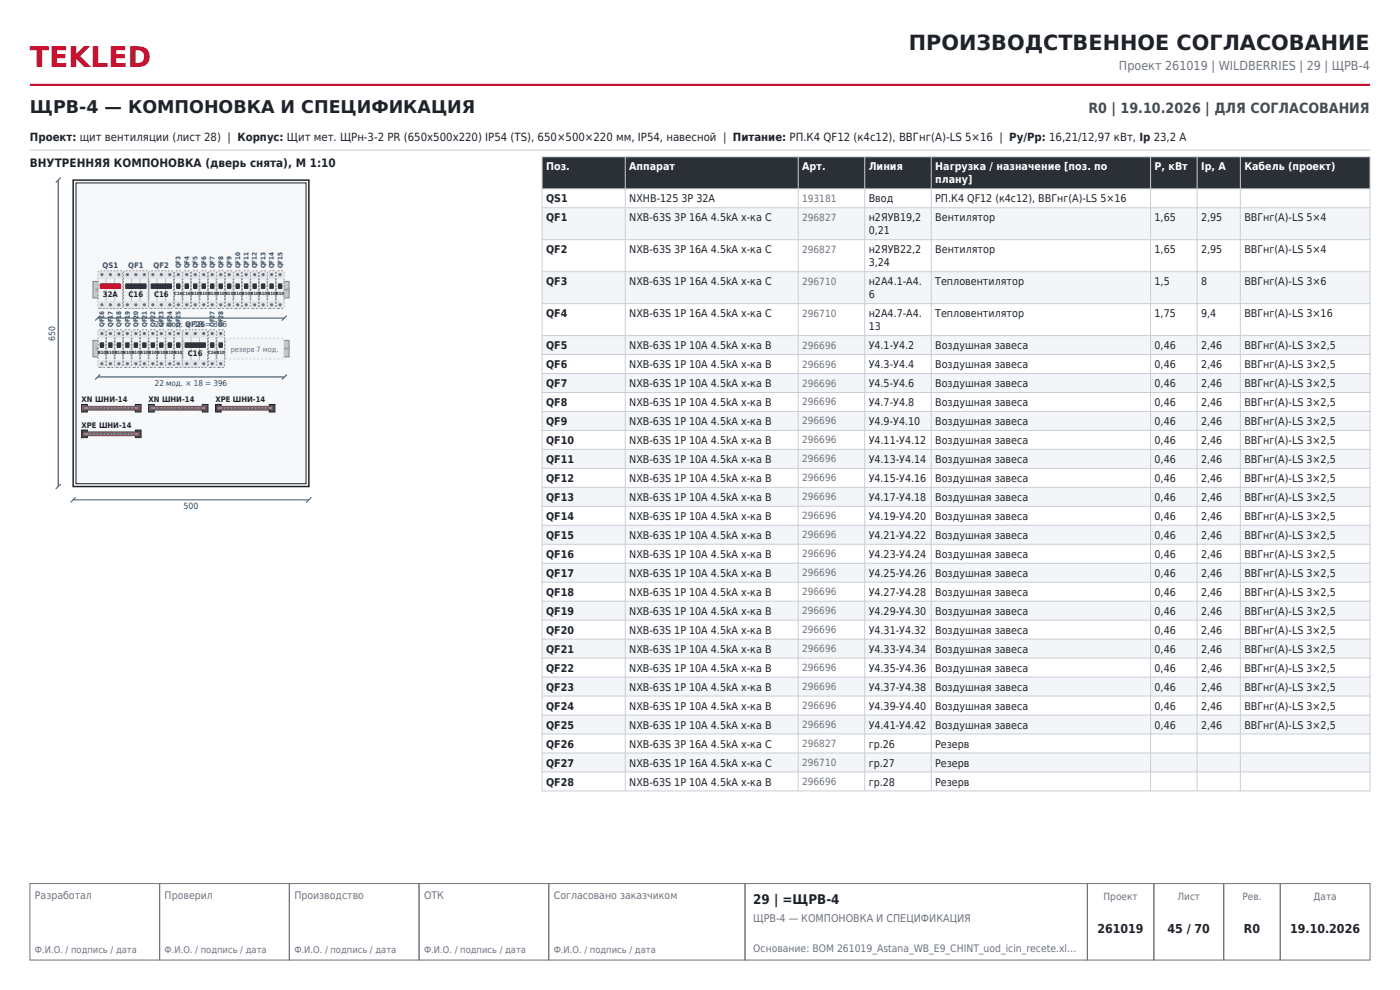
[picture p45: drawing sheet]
<svg xmlns="http://www.w3.org/2000/svg" width="297mm" height="210mm" viewBox="0 0 297 210" stroke-linecap="round" stroke-linejoin="round" font-family="sans-serif">
<defs><g id="words">
<text font-size="6" fill="#c8102e" x="6.3" y="14.1">TEKLED</text>
<text font-size="4.4" fill="#1f2329" x="192.8" y="10.6">ПРОИЗВОДСТВЕННОЕ СОГЛАСОВАНИЕ</text>
<text font-size="3.7" fill="#1f2329" x="6.3" y="24">ЩРВ-4 — КОМПОНОВКА И СПЕЦИФИКАЦИЯ</text>
<text font-size="3" fill="#2e7d32" x="230.9" y="24">R0 | 19.10.2026 | ДЛЯ СОГЛАСОВАНИЯ</text>
<text font-size="2.8" fill="#1f2329" x="159.8" y="191.7">29 | =ЩРВ-4</text>
<text font-size="2.6" fill="#6b7280" x="237.4" y="14.8">Проект 261019 | WILDBERRIES | 29 | ЩРВ-4</text>
<g font-size="2.6" fill="#1f2329">
<text x="232.8" y="198">261019</text>
<text x="247.7" y="198">45 / 70</text>
<text x="263.9" y="198">R0</text>
<text x="273.7" y="198">19.10.2026</text>
</g>
<text font-size="2.5" fill="#1f2329" x="6.3" y="35.4">ВНУТРЕННЯЯ КОМПОНОВКА (дверь снята), М 1:10</text>
<text font-size="2.4" fill="#1f2329" x="6.3" y="29.9">Проект: щит вентиляции (лист 28) | Корпус: Щит мет. ЩРн-3-2 PR (650x500x220) IP54 (TS), 650×500×220 мм, IP54, навесной | Питание: РП.К4 QF12 (к4с12), ВВГнг(А)-LS 5×16 | Pу/Pр: 16,21/12,97 кВт, Iр 23,2 А</text>
<g font-size="2.3" fill="#fff">
<text x="115.9" y="36.2">Поз.</text>
<text x="133.5" y="36.2">Аппарат</text>
<text x="170.2" y="36.2">Арт.</text>
<text x="184.3" y="36.2">Линия</text>
<text x="198.4" y="36.2">Нагрузка / назначение [поз. по</text>
<text x="198.4" y="38.9">плану]</text>
<text x="244.9" y="36.2">P, кВт</text>
<text x="254.8" y="36.2">Iр, А</text>
<text x="264" y="36.2">Кабель (проект)</text>
</g>
<g font-size="2.3" fill="#1f2329">
<text x="115.9" y="42.9">QS1</text>
<text x="115.9" y="47">QF1</text>
<text x="133.5" y="42.9">NXHB-125 3P 32A</text>
<text x="133.5" y="47">NXB-63S 3P 16А 4.5kA х-ка C</text>
<text x="184.3" y="42.9">Ввод</text>
<text x="184.3" y="47">н2ЯУВ19,2</text>
<text x="198.4" y="42.9">РП.К4 QF12 (к4с12), ВВГнг(А)-LS 5×16</text>
<text x="198.4" y="47">Вентилятор</text>
<text x="244.9" y="47">1,65</text>
<text x="254.8" y="47">2,95</text>
<text x="264" y="47">ВВГнг(А)-LS 5×4</text>
<text x="115.9" y="53.7">QF2</text>
<text x="133.5" y="53.7">NXB-63S 3P 16А 4.5kA х-ка C</text>
<text x="184.3" y="49.7">0,21</text>
<text x="184.3" y="53.7">н2ЯУВ22,2</text>
<text x="198.4" y="53.7">Вентилятор</text>
<text x="244.9" y="53.7">1,65</text>
<text x="254.8" y="53.7">2,95</text>
<text x="264" y="53.7">ВВГнг(А)-LS 5×4</text>
<text x="184.3" y="56.5">3,24</text>
<text x="115.9" y="60.5">QF3</text>
<text x="133.5" y="60.5">NXB-63S 1P 16А 4.5kA х-ка C</text>
<text x="184.3" y="60.5">н2А4.1-А4.</text>
<text x="184.3" y="63.3">6</text>
<text x="198.4" y="60.5">Тепловентилятор</text>
<text x="244.9" y="60.5">1,5</text>
<text x="254.8" y="60.5">8</text>
<text x="264" y="60.5">ВВГнг(А)-LS 3×6</text>
<text x="115.9" y="67.3">QF4</text>
<text x="133.5" y="67.3">NXB-63S 1P 16А 4.5kA х-ка C</text>
<text x="184.3" y="67.3">н2А4.7-А4.</text>
<text x="184.3" y="70.1">13</text>
<text x="198.4" y="67.3">Тепловентилятор</text>
<text x="244.9" y="67.3">1,75</text>
<text x="254.8" y="67.3">9,4</text>
<text x="264" y="67.3">ВВГнг(А)-LS 3×16</text>
<text x="115.9" y="74.1">QF5</text>
<text x="133.5" y="74.1">NXB-63S 1P 10А 4.5kA х-ка B</text>
<text x="184.3" y="74.1">У4.1-У4.2</text>
<text x="198.4" y="74.1">Воздушная завеса</text>
<text x="244.9" y="74.1">0,46</text>
<text x="254.8" y="74.1">2,46</text>
<text x="264" y="74.1">ВВГнг(А)-LS 3×2,5</text>
<text x="115.9" y="78.1">QF6</text>
<text x="115.9" y="82.1">QF7</text>
<text x="133.5" y="78.1">NXB-63S 1P 10А 4.5kA х-ка B</text>
<text x="133.5" y="82.1">NXB-63S 1P 10А 4.5kA х-ка B</text>
<text x="184.3" y="78.1">У4.3-У4.4</text>
<text x="184.3" y="82.1">У4.5-У4.6</text>
<text x="198.4" y="78.1">Воздушная завеса</text>
<text x="198.4" y="82.1">Воздушная завеса</text>
<text x="244.9" y="78.1">0,46</text>
<text x="244.9" y="82.1">0,46</text>
<text x="254.8" y="78.1">2,46</text>
<text x="254.8" y="82.1">2,46</text>
<text x="264" y="78.1">ВВГнг(А)-LS 3×2,5</text>
<text x="264" y="82.1">ВВГнг(А)-LS 3×2,5</text>
<text x="115.9" y="86.2">QF8</text>
<text x="133.5" y="86.2">NXB-63S 1P 10А 4.5kA х-ка B</text>
<text x="184.3" y="86.2">У4.7-У4.8</text>
<text x="198.4" y="86.2">Воздушная завеса</text>
<text x="244.9" y="86.2">0,46</text>
<text x="254.8" y="86.2">2,46</text>
<text x="264" y="86.2">ВВГнг(А)-LS 3×2,5</text>
<text x="115.9" y="90.2">QF9</text>
<text x="115.9" y="94.2">QF10</text>
<text x="133.5" y="90.2">NXB-63S 1P 10А 4.5kA х-ка B</text>
<text x="133.5" y="94.2">NXB-63S 1P 10А 4.5kA х-ка B</text>
<text x="184.3" y="90.2">У4.9-У4.10</text>
<text x="184.3" y="94.2">У4.11-У4.12</text>
<text x="198.4" y="90.2">Воздушная завеса</text>
<text x="198.4" y="94.2">Воздушная завеса</text>
<text x="244.9" y="90.2">0,46</text>
<text x="244.9" y="94.2">0,46</text>
<text x="254.8" y="90.2">2,46</text>
<text x="254.8" y="94.2">2,46</text>
<text x="264" y="90.2">ВВГнг(А)-LS 3×2,5</text>
<text x="264" y="94.2">ВВГнг(А)-LS 3×2,5</text>
<text x="115.9" y="98.2">QF11</text>
<text x="133.5" y="98.2">NXB-63S 1P 10А 4.5kA х-ка B</text>
<text x="184.3" y="98.2">У4.13-У4.14</text>
<text x="198.4" y="98.2">Воздушная завеса</text>
<text x="244.9" y="98.2">0,46</text>
<text x="254.8" y="98.2">2,46</text>
<text x="264" y="98.2">ВВГнг(А)-LS 3×2,5</text>
<text x="115.9" y="102.2">QF12</text>
<text x="115.9" y="106.3">QF13</text>
<text x="133.5" y="102.2">NXB-63S 1P 10А 4.5kA х-ка B</text>
<text x="133.5" y="106.3">NXB-63S 1P 10А 4.5kA х-ка B</text>
<text x="184.3" y="102.2">У4.15-У4.16</text>
<text x="184.3" y="106.3">У4.17-У4.18</text>
<text x="198.4" y="102.2">Воздушная завеса</text>
<text x="198.4" y="106.3">Воздушная завеса</text>
<text x="244.9" y="102.2">0,46</text>
<text x="244.9" y="106.3">0,46</text>
<text x="254.8" y="102.2">2,46</text>
<text x="254.8" y="106.3">2,46</text>
<text x="264" y="102.2">ВВГнг(А)-LS 3×2,5</text>
<text x="264" y="106.3">ВВГнг(А)-LS 3×2,5</text>
<text x="115.9" y="110.3">QF14</text>
<text x="133.5" y="110.3">NXB-63S 1P 10А 4.5kA х-ка B</text>
<text x="184.3" y="110.3">У4.19-У4.20</text>
<text x="198.4" y="110.3">Воздушная завеса</text>
<text x="244.9" y="110.3">0,46</text>
<text x="254.8" y="110.3">2,46</text>
<text x="264" y="110.3">ВВГнг(А)-LS 3×2,5</text>
<text x="115.9" y="114.3">QF15</text>
<text x="115.9" y="118.3">QF16</text>
<text x="133.5" y="114.3">NXB-63S 1P 10А 4.5kA х-ка B</text>
<text x="133.5" y="118.3">NXB-63S 1P 10А 4.5kA х-ка B</text>
<text x="184.3" y="114.3">У4.21-У4.22</text>
<text x="184.3" y="118.3">У4.23-У4.24</text>
<text x="198.4" y="114.3">Воздушная завеса</text>
<text x="198.4" y="118.3">Воздушная завеса</text>
<text x="244.9" y="114.3">0,46</text>
<text x="244.9" y="118.3">0,46</text>
<text x="254.8" y="114.3">2,46</text>
<text x="254.8" y="118.3">2,46</text>
<text x="264" y="114.3">ВВГнг(А)-LS 3×2,5</text>
<text x="264" y="118.3">ВВГнг(А)-LS 3×2,5</text>
<text x="115.9" y="122.4">QF17</text>
<text x="133.5" y="122.4">NXB-63S 1P 10А 4.5kA х-ка B</text>
<text x="184.3" y="122.4">У4.25-У4.26</text>
<text x="198.4" y="122.4">Воздушная завеса</text>
<text x="244.9" y="122.4">0,46</text>
<text x="254.8" y="122.4">2,46</text>
<text x="264" y="122.4">ВВГнг(А)-LS 3×2,5</text>
<text x="115.9" y="126.4">QF18</text>
<text x="115.9" y="130.4">QF19</text>
<text x="133.5" y="126.4">NXB-63S 1P 10А 4.5kA х-ка B</text>
<text x="133.5" y="130.4">NXB-63S 1P 10А 4.5kA х-ка B</text>
<text x="184.3" y="126.4">У4.27-У4.28</text>
<text x="184.3" y="130.4">У4.29-У4.30</text>
<text x="198.4" y="126.4">Воздушная завеса</text>
<text x="198.4" y="130.4">Воздушная завеса</text>
<text x="244.9" y="126.4">0,46</text>
<text x="244.9" y="130.4">0,46</text>
<text x="254.8" y="126.4">2,46</text>
<text x="254.8" y="130.4">2,46</text>
<text x="264" y="126.4">ВВГнг(А)-LS 3×2,5</text>
<text x="264" y="130.4">ВВГнг(А)-LS 3×2,5</text>
<text x="115.9" y="134.4">QF20</text>
<text x="133.5" y="134.4">NXB-63S 1P 10А 4.5kA х-ка B</text>
<text x="184.3" y="134.4">У4.31-У4.32</text>
<text x="198.4" y="134.4">Воздушная завеса</text>
<text x="244.9" y="134.4">0,46</text>
<text x="254.8" y="134.4">2,46</text>
<text x="264" y="134.4">ВВГнг(А)-LS 3×2,5</text>
<text x="115.9" y="138.5">QF21</text>
<text x="115.9" y="142.5">QF22</text>
<text x="133.5" y="138.5">NXB-63S 1P 10А 4.5kA х-ка B</text>
<text x="133.5" y="142.5">NXB-63S 1P 10А 4.5kA х-ка B</text>
<text x="184.3" y="138.5">У4.33-У4.34</text>
<text x="184.3" y="142.5">У4.35-У4.36</text>
<text x="198.4" y="138.5">Воздушная завеса</text>
<text x="198.4" y="142.5">Воздушная завеса</text>
<text x="244.9" y="138.5">0,46</text>
<text x="244.9" y="142.5">0,46</text>
<text x="254.8" y="138.5">2,46</text>
<text x="254.8" y="142.5">2,46</text>
<text x="264" y="138.5">ВВГнг(А)-LS 3×2,5</text>
<text x="264" y="142.5">ВВГнг(А)-LS 3×2,5</text>
<text x="115.9" y="146.5">QF23</text>
<text x="133.5" y="146.5">NXB-63S 1P 10А 4.5kA х-ка B</text>
<text x="184.3" y="146.5">У4.37-У4.38</text>
<text x="198.4" y="146.5">Воздушная завеса</text>
<text x="244.9" y="146.5">0,46</text>
<text x="254.8" y="146.5">2,46</text>
<text x="264" y="146.5">ВВГнг(А)-LS 3×2,5</text>
<text x="115.9" y="150.5">QF24</text>
<text x="115.9" y="154.6">QF25</text>
<text x="133.5" y="150.5">NXB-63S 1P 10А 4.5kA х-ка B</text>
<text x="133.5" y="154.6">NXB-63S 1P 10А 4.5kA х-ка B</text>
<text x="184.3" y="150.5">У4.39-У4.40</text>
<text x="184.3" y="154.6">У4.41-У4.42</text>
<text x="198.4" y="150.5">Воздушная завеса</text>
<text x="198.4" y="154.6">Воздушная завеса</text>
<text x="244.9" y="150.5">0,46</text>
<text x="244.9" y="154.6">0,46</text>
<text x="254.8" y="150.5">2,46</text>
<text x="254.8" y="154.6">2,46</text>
<text x="264" y="150.5">ВВГнг(А)-LS 3×2,5</text>
<text x="264" y="154.6">ВВГнг(А)-LS 3×2,5</text>
<text x="115.9" y="158.6">QF26</text>
<text x="133.5" y="158.6">NXB-63S 3P 16А 4.5kA х-ка C</text>
<text x="184.3" y="158.6">гр.26</text>
<text x="198.4" y="158.6">Резерв</text>
<text x="115.9" y="162.6">QF27</text>
<text x="115.9" y="166.6">QF28</text>
<text x="133.5" y="162.6">NXB-63S 1P 16А 4.5kA х-ка C</text>
<text x="133.5" y="166.6">NXB-63S 1P 10А 4.5kA х-ка B</text>
<text x="184.3" y="162.6">гр.27</text>
<text x="184.3" y="166.6">гр.28</text>
<text x="198.4" y="162.6">Резерв</text>
<text x="198.4" y="166.6">Резерв</text>
</g>
<text font-size="2.3" fill="#6b7280" x="159.8" y="195.5">ЩРВ-4 — КОМПОНОВКА И СПЕЦИФИКАЦИЯ</text>
<g font-size="2.2" fill="#6b7280">
<text x="7.4" y="190.6">Разработал</text>
<text x="34.9" y="190.6">Проверил</text>
<text x="62.4" y="190.6">Производство</text>
<text x="90" y="190.6">ОТК</text>
<text x="117.5" y="190.6">Согласовано заказчиком</text>
<text x="159.8" y="201.9">Основание: BOM 261019_Astana_WB_E9_CHINT_uod_icin_recete.xl…</text>
</g>
<g font-size="2.1" fill="#6b7280">
<text x="170.2" y="42.8">193181</text>
<text x="170.2" y="46.8">296827</text>
<text x="170.2" y="53.6">296827</text>
<text x="170.2" y="60.4">296710</text>
<text x="170.2" y="67.2">296710</text>
<text x="170.2" y="73.9">296696</text>
<text x="170.2" y="78">296696</text>
<text x="170.2" y="82">296696</text>
<text x="170.2" y="86">296696</text>
<text x="170.2" y="90">296696</text>
<text x="170.2" y="94.1">296696</text>
<text x="170.2" y="98.1">296696</text>
<text x="170.2" y="102.1">296696</text>
<text x="170.2" y="106.1">296696</text>
<text x="170.2" y="110.2">296696</text>
<text x="170.2" y="114.2">296696</text>
<text x="170.2" y="118.2">296696</text>
<text x="170.2" y="122.2">296696</text>
<text x="170.2" y="126.3">296696</text>
<text x="170.2" y="130.3">296696</text>
<text x="170.2" y="134.3">296696</text>
<text x="170.2" y="138.3">296696</text>
<text x="170.2" y="142.4">296696</text>
<text x="170.2" y="146.4">296696</text>
<text x="170.2" y="150.4">296696</text>
<text x="170.2" y="154.4">296696</text>
<text x="170.2" y="158.5">296827</text>
<text x="170.2" y="162.5">296710</text>
<text x="170.2" y="166.5">296696</text>
<text x="234.1" y="190.9">Проект</text>
<text x="249.8" y="190.9">Лист</text>
<text x="263.6" y="190.9">Рев.</text>
<text x="278.7" y="190.9">Дата</text>
</g>
<g font-size="2" fill="#6b7280">
<text x="7.4" y="202.2">Ф.И.О. / подпись / дата</text>
<text x="34.9" y="202.2">Ф.И.О. / подпись / дата</text>
<text x="62.4" y="202.2">Ф.И.О. / подпись / дата</text>
<text x="90" y="202.2">Ф.И.О. / подпись / дата</text>
<text x="117.5" y="202.2">Ф.И.О. / подпись / дата</text>
</g>
<g font-size="1.8" fill="#0b3d91">
<text x="11.7" y="72.3" transform="rotate(-90 11.7 72.3)">650</text>
<text x="38.9" y="108">500</text>
</g>
<g font-size="1.7" fill="#0b3d91">
<text x="32.8" y="69.3">22 мод. × 18 = 396</text>
<text x="32.8" y="81.8">22 мод. × 18 = 396</text>
</g>
<g font-size="1.6" fill="#0b3d91">
<text x="21.8" y="56.8">QS1</text>
<text x="27.2" y="56.8">QF1</text>
<text x="32.6" y="56.8">QF2</text>
<text x="39.3" y="69.3">QF26</text>
</g>
<g font-size="1.6" fill="#1f2329">
<text x="21.8" y="63">32A</text>
<text x="27.3" y="63">C16</text>
<text x="32.7" y="63">C16</text>
<text x="39.9" y="75.5">C16</text>
<text x="17.3" y="85.3">XN ШНИ-14</text>
<text x="31.5" y="85.3">XN ШНИ-14</text>
<text x="45.7" y="85.3">XPE ШНИ-14</text>
<text x="17.3" y="90.7">XPE ШНИ-14</text>
</g>
<text font-size="1.6" fill="#6b7280" x="48.9" y="74.7">резерв 7 мод.</text>
<g font-size="1.3" fill="#0b3d91">
<text x="38.3" y="56.9" transform="rotate(-90 38.3 56.9)">QF3</text>
<text x="40.1" y="56.9" transform="rotate(-90 40.1 56.9)">QF4</text>
<text x="41.9" y="56.9" transform="rotate(-90 41.9 56.9)">QF5</text>
<text x="43.7" y="56.9" transform="rotate(-90 43.7 56.9)">QF6</text>
<text x="45.5" y="56.9" transform="rotate(-90 45.5 56.9)">QF7</text>
<text x="47.3" y="56.9" transform="rotate(-90 47.3 56.9)">QF8</text>
<text x="49.1" y="56.9" transform="rotate(-90 49.1 56.9)">QF9</text>
<text x="50.9" y="56.9" transform="rotate(-90 50.9 56.9)">QF10</text>
<text x="52.7" y="56.9" transform="rotate(-90 52.7 56.9)">QF11</text>
<text x="54.5" y="56.9" transform="rotate(-90 54.5 56.9)">QF12</text>
<text x="56.3" y="56.9" transform="rotate(-90 56.3 56.9)">QF13</text>
<text x="58.1" y="56.9" transform="rotate(-90 58.1 56.9)">QF14</text>
<text x="59.9" y="56.9" transform="rotate(-90 59.9 56.9)">QF15</text>
<text x="22.1" y="69.4" transform="rotate(-90 22.1 69.4)">QF16</text>
<text x="23.9" y="69.4" transform="rotate(-90 23.9 69.4)">QF17</text>
<text x="25.7" y="69.4" transform="rotate(-90 25.7 69.4)">QF18</text>
<text x="27.5" y="69.4" transform="rotate(-90 27.5 69.4)">QF19</text>
<text x="29.3" y="69.4" transform="rotate(-90 29.3 69.4)">QF20</text>
<text x="31.1" y="69.4" transform="rotate(-90 31.1 69.4)">QF21</text>
<text x="32.9" y="69.4" transform="rotate(-90 32.9 69.4)">QF22</text>
<text x="34.7" y="69.4" transform="rotate(-90 34.7 69.4)">QF23</text>
<text x="36.5" y="69.4" transform="rotate(-90 36.5 69.4)">QF24</text>
<text x="38.3" y="69.4" transform="rotate(-90 38.3 69.4)">QF25</text>
<text x="45.5" y="69.4" transform="rotate(-90 45.5 69.4)">QF27</text>
<text x="47.3" y="69.4" transform="rotate(-90 47.3 69.4)">QF28</text>
</g>
<g font-size=".9" fill="#1f2329">
<text x="36.9" y="62.7">C16</text>
<text x="38.7" y="62.7">C16</text>
<text x="40.5" y="62.7">B10</text>
<text x="42.3" y="62.7">B10</text>
<text x="44.1" y="62.7">B10</text>
<text x="45.9" y="62.7">B10</text>
<text x="47.7" y="62.7">B10</text>
<text x="49.5" y="62.7">B10</text>
<text x="51.3" y="62.7">B10</text>
<text x="53.1" y="62.7">B10</text>
<text x="54.9" y="62.7">B10</text>
<text x="56.7" y="62.7">B10</text>
<text x="58.5" y="62.7">B10</text>
<text x="20.7" y="75.2">B10</text>
<text x="22.5" y="75.2">B10</text>
<text x="24.3" y="75.2">B10</text>
<text x="26.1" y="75.2">B10</text>
<text x="27.9" y="75.2">B10</text>
<text x="29.7" y="75.2">B10</text>
<text x="31.5" y="75.2">B10</text>
<text x="33.3" y="75.2">B10</text>
<text x="35.1" y="75.2">B10</text>
<text x="36.9" y="75.2">B10</text>
<text x="44.1" y="75.2">C16</text>
<text x="45.9" y="75.2">B10</text>
</g>
</g></defs>
<path d="M6.3 18h284.4" fill="none" stroke="#c8102e" stroke-width=".42"/>
<path d="M6.3 187.4h27.6v16.2h-27.6zM33.9 187.4h27.5v16.2h-27.5zM61.4 187.4h27.5v16.2h-27.5zM88.9 187.4h27.5v16.2h-27.5zM116.4 187.4h41.6v16.2h-41.6zM158 187.4h72.7v16.2h-72.7zM230.7 187.4h14.1v16.2h-14.1zM244.8 187.4h14.8v16.2h-14.8zM259.6 187.4h12v16.2h-12zM271.6 187.4h19.1v16.2h-19.1z" fill="none" stroke="#6b7280" stroke-width=".21"/>
<path d="M6.3 31.9h284.4" fill="none" stroke="#c9ced6" stroke-width=".21"/>
<path d="M15.5 38.2h50v65h-50z" fill-rule="evenodd" fill="#f7f8fa" stroke="#1f2329" stroke-width=".32"/>
<path d="M16.1 38.8h48.8v63.8h-48.8z" fill="none" stroke="#1f2329" stroke-width=".21"/>
<path d="M12.3 38.2v65M12.9 37.7l-1.1 1M12.9 102.7l-1.1 1M15.5 106h50M16.1 105.5l-1.1 1.1M66.1 105.5l-1.1 1.1" fill="none" stroke="#0b3d91" stroke-width=".21"/>
<path d="M19.7 59.7h41.6v3.5h-41.6z" fill-rule="evenodd" fill="#c3c8ce" stroke="#7a818b" stroke-width=".21"/>
<g fill="#9aa0a8">
<path d="M20.3 61.3l1-.1 .2 .3-.2 .2h-.8l-.2-.1z" fill-rule="evenodd"/>
<path d="M22.8 61.3l1-.1 .2 .3-.2 .2h-.8l-.2-.1z" fill-rule="evenodd"/>
<path d="M25.3 61.3l1-.1 .2 .3-.2 .2h-.8l-.2-.1z" fill-rule="evenodd"/>
<path d="M27.8 61.3l1-.1 .2 .3-.2 .2h-.8l-.2-.1z" fill-rule="evenodd"/>
<path d="M30.3 61.3l1-.1 .2 .3-.2 .2h-.8l-.2-.1z" fill-rule="evenodd"/>
<path d="M32.8 61.3l1-.1 .2 .3-.2 .2h-.8l-.2-.1z" fill-rule="evenodd"/>
<path d="M35.3 61.3l1-.1 .2 .3-.2 .2h-.8l-.2-.1z" fill-rule="evenodd"/>
<path d="M37.8 61.3l1-.1 .2 .3-.2 .2h-.8l-.2-.1z" fill-rule="evenodd"/>
<path d="M40.3 61.3l1-.1 .2 .3-.2 .2h-.8l-.2-.1z" fill-rule="evenodd"/>
<path d="M42.8 61.3l1-.1 .2 .3-.2 .2h-.8l-.2-.1z" fill-rule="evenodd"/>
<path d="M45.3 61.3l1-.1 .2 .3-.2 .2h-.8l-.2-.1z" fill-rule="evenodd"/>
<path d="M47.8 61.3l1-.1 .2 .3-.2 .2h-.8l-.2-.1z" fill-rule="evenodd"/>
<path d="M50.3 61.3l1-.1 .2 .3-.2 .2h-.8l-.2-.1z" fill-rule="evenodd"/>
<path d="M52.8 61.3l1-.1 .2 .3-.2 .2h-.8l-.2-.1z" fill-rule="evenodd"/>
<path d="M55.3 61.3l1-.1 .2 .3-.2 .2h-.8l-.2-.1z" fill-rule="evenodd"/>
<path d="M57.8 61.3l1-.1 .2 .3-.2 .2h-.8l-.2-.1z" fill-rule="evenodd"/>
<path d="M60.3 61.3l1-.1 .2 .3-.2 .2h-.8l-.2-.1z" fill-rule="evenodd"/>
</g>
<path d="M20.9 57.6l.3-.1h4.5l.3 .1v7.5l-.1 .3-4.7 .1-.3-.2z" fill-rule="evenodd" fill="#f1f2f3" stroke="#8a9099" stroke-width=".21" stroke-dasharray=".4 .3" stroke-linecap="butt"/>
<g fill="#e1e4e8">
<path d="M21 57.7h4.9v1.4h-4.9z" fill-rule="evenodd"/>
<path d="M21 63.9h4.9v1.3h-4.9z" fill-rule="evenodd"/>
</g>
<circle cx="21.6" cy="58.3" r=".23" fill="#d9dce0" stroke="#6b7280" stroke-width=".21"/>
<path d="M21.5 58.3h.3" fill="none" stroke="#4b5058" stroke-width=".21"/>
<circle cx="21.6" cy="64.7" r=".23" fill="#d9dce0" stroke="#6b7280" stroke-width=".21"/>
<path d="M21.5 64.7h.3" fill="none" stroke="#4b5058" stroke-width=".21"/>
<circle cx="23.4" cy="58.3" r=".23" fill="#d9dce0" stroke="#6b7280" stroke-width=".21"/>
<path d="M23.3 58.3h.3" fill="none" stroke="#4b5058" stroke-width=".21"/>
<circle cx="23.4" cy="64.7" r=".23" fill="#d9dce0" stroke="#6b7280" stroke-width=".21"/>
<path d="M23.3 64.7h.3" fill="none" stroke="#4b5058" stroke-width=".21"/>
<path d="M22.5 59.1v4.8" fill="none" stroke="#b9bec5" stroke-width=".21"/>
<circle cx="25.2" cy="58.3" r=".23" fill="#d9dce0" stroke="#6b7280" stroke-width=".21"/>
<path d="M25.1 58.3h.3" fill="none" stroke="#4b5058" stroke-width=".21"/>
<circle cx="25.2" cy="64.7" r=".23" fill="#d9dce0" stroke="#6b7280" stroke-width=".21"/>
<path d="M25.1 64.7h.3" fill="none" stroke="#4b5058" stroke-width=".21"/>
<path d="M24.3 59.1v4.8" fill="none" stroke="#b9bec5" stroke-width=".21"/>
<path d="M21.2 60.2l4.3-.1 .2 .2v.8l-.2 .2h-4.1l-.3-.2z" fill-rule="evenodd" fill="#c8102e"/>
<path d="M26.3 57.6l.3-.1h4.5l.3 .1v7.5l-.1 .3-4.7 .1-.3-.2z" fill-rule="evenodd" fill="#f1f2f3" stroke="#8a9099" stroke-width=".21" stroke-dasharray=".4 .3" stroke-linecap="butt"/>
<g fill="#e1e4e8">
<path d="M26.4 57.7h4.9v1.4h-4.9z" fill-rule="evenodd"/>
<path d="M26.4 63.9h4.9v1.3h-4.9z" fill-rule="evenodd"/>
</g>
<circle cx="27" cy="58.3" r=".23" fill="#d9dce0" stroke="#6b7280" stroke-width=".21"/>
<path d="M26.9 58.3h.3" fill="none" stroke="#4b5058" stroke-width=".21"/>
<circle cx="27" cy="64.7" r=".23" fill="#d9dce0" stroke="#6b7280" stroke-width=".21"/>
<path d="M26.9 64.7h.3" fill="none" stroke="#4b5058" stroke-width=".21"/>
<circle cx="28.8" cy="58.3" r=".23" fill="#d9dce0" stroke="#6b7280" stroke-width=".21"/>
<path d="M28.7 58.3h.3" fill="none" stroke="#4b5058" stroke-width=".21"/>
<circle cx="28.8" cy="64.7" r=".23" fill="#d9dce0" stroke="#6b7280" stroke-width=".21"/>
<path d="M28.7 64.7h.3" fill="none" stroke="#4b5058" stroke-width=".21"/>
<path d="M27.9 59.1v4.8" fill="none" stroke="#b9bec5" stroke-width=".21"/>
<circle cx="30.6" cy="58.3" r=".23" fill="#d9dce0" stroke="#6b7280" stroke-width=".21"/>
<path d="M30.5 58.3h.3" fill="none" stroke="#4b5058" stroke-width=".21"/>
<circle cx="30.6" cy="64.7" r=".23" fill="#d9dce0" stroke="#6b7280" stroke-width=".21"/>
<path d="M30.5 64.7h.3" fill="none" stroke="#4b5058" stroke-width=".21"/>
<path d="M29.7 59.1v4.8" fill="none" stroke="#b9bec5" stroke-width=".21"/>
<path d="M26.6 60.2l4.3-.1 .2 .2v.8l-.2 .2h-4.1l-.3-.2z" fill-rule="evenodd" fill="#2f343b"/>
<path d="M31.7 57.6l.3-.1h4.5l.3 .1v7.5l-.1 .3-4.7 .1-.3-.2z" fill-rule="evenodd" fill="#f1f2f3" stroke="#8a9099" stroke-width=".21" stroke-dasharray=".4 .3" stroke-linecap="butt"/>
<g fill="#e1e4e8">
<path d="M31.8 57.7h4.9v1.4h-4.9z" fill-rule="evenodd"/>
<path d="M31.8 63.9h4.9v1.3h-4.9z" fill-rule="evenodd"/>
</g>
<circle cx="32.4" cy="58.3" r=".23" fill="#d9dce0" stroke="#6b7280" stroke-width=".21"/>
<path d="M32.3 58.3h.3" fill="none" stroke="#4b5058" stroke-width=".21"/>
<circle cx="32.4" cy="64.7" r=".23" fill="#d9dce0" stroke="#6b7280" stroke-width=".21"/>
<path d="M32.3 64.7h.3" fill="none" stroke="#4b5058" stroke-width=".21"/>
<circle cx="34.2" cy="58.3" r=".23" fill="#d9dce0" stroke="#6b7280" stroke-width=".21"/>
<path d="M34.1 58.3h.3" fill="none" stroke="#4b5058" stroke-width=".21"/>
<circle cx="34.2" cy="64.7" r=".23" fill="#d9dce0" stroke="#6b7280" stroke-width=".21"/>
<path d="M34.1 64.7h.3" fill="none" stroke="#4b5058" stroke-width=".21"/>
<path d="M33.3 59.1v4.8" fill="none" stroke="#b9bec5" stroke-width=".21"/>
<circle cx="36" cy="58.3" r=".23" fill="#d9dce0" stroke="#6b7280" stroke-width=".21"/>
<path d="M35.9 58.3h.3" fill="none" stroke="#4b5058" stroke-width=".21"/>
<circle cx="36" cy="64.7" r=".23" fill="#d9dce0" stroke="#6b7280" stroke-width=".21"/>
<path d="M35.9 64.7h.3" fill="none" stroke="#4b5058" stroke-width=".21"/>
<path d="M35.1 59.1v4.8" fill="none" stroke="#b9bec5" stroke-width=".21"/>
<path d="M32 60.2l4.3-.1 .2 .2v.8l-.2 .2h-4.1l-.3-.2z" fill-rule="evenodd" fill="#2f343b"/>
<path d="M37.1 57.6l.3-.1h.9l.3 .3v7.3l-.3 .4-1.1-.1-.2-.3z" fill-rule="evenodd" fill="#f1f2f3" stroke="#8a9099" stroke-width=".21" stroke-dasharray=".4 .3" stroke-linecap="butt"/>
<g fill="#e1e4e8">
<path d="M37.2 57.7h1.3v1.4h-1.3z" fill-rule="evenodd"/>
<path d="M37.2 63.9h1.3v1.3h-1.3z" fill-rule="evenodd"/>
</g>
<circle cx="37.8" cy="58.3" r=".23" fill="#d9dce0" stroke="#6b7280" stroke-width=".21"/>
<path d="M37.7 58.3h.3" fill="none" stroke="#4b5058" stroke-width=".21"/>
<circle cx="37.8" cy="64.7" r=".23" fill="#d9dce0" stroke="#6b7280" stroke-width=".21"/>
<path d="M37.7 64.7h.3" fill="none" stroke="#4b5058" stroke-width=".21"/>
<path d="M37.4 60.2h.8v1h-.8z" fill-rule="evenodd" fill="#2f343b"/>
<path d="M38.9 57.6l.3-.1h.9l.3 .3v7.3l-.3 .4-1.1-.1-.2-.3z" fill-rule="evenodd" fill="#f1f2f3" stroke="#8a9099" stroke-width=".21" stroke-dasharray=".4 .3" stroke-linecap="butt"/>
<g fill="#e1e4e8">
<path d="M39 57.7h1.3v1.4h-1.3z" fill-rule="evenodd"/>
<path d="M39 63.9h1.3v1.3h-1.3z" fill-rule="evenodd"/>
</g>
<circle cx="39.6" cy="58.3" r=".23" fill="#d9dce0" stroke="#6b7280" stroke-width=".21"/>
<path d="M39.5 58.3h.3" fill="none" stroke="#4b5058" stroke-width=".21"/>
<circle cx="39.6" cy="64.7" r=".23" fill="#d9dce0" stroke="#6b7280" stroke-width=".21"/>
<path d="M39.5 64.7h.3" fill="none" stroke="#4b5058" stroke-width=".21"/>
<path d="M39.2 60.2h.8v1h-.8z" fill-rule="evenodd" fill="#2f343b"/>
<path d="M40.7 57.6l.3-.1h.9l.3 .3v7.3l-.3 .4-1.1-.1-.2-.3z" fill-rule="evenodd" fill="#f1f2f3" stroke="#8a9099" stroke-width=".21" stroke-dasharray=".4 .3" stroke-linecap="butt"/>
<g fill="#e1e4e8">
<path d="M40.8 57.7h1.3v1.4h-1.3z" fill-rule="evenodd"/>
<path d="M40.8 63.9h1.3v1.3h-1.3z" fill-rule="evenodd"/>
</g>
<circle cx="41.4" cy="58.3" r=".23" fill="#d9dce0" stroke="#6b7280" stroke-width=".21"/>
<path d="M41.3 58.3h.3" fill="none" stroke="#4b5058" stroke-width=".21"/>
<circle cx="41.4" cy="64.7" r=".23" fill="#d9dce0" stroke="#6b7280" stroke-width=".21"/>
<path d="M41.3 64.7h.3" fill="none" stroke="#4b5058" stroke-width=".21"/>
<path d="M41 60.2h.8v1h-.8z" fill-rule="evenodd" fill="#2f343b"/>
<path d="M42.5 57.6l.3-.1h.9l.3 .3v7.3l-.3 .4-1.1-.1-.2-.3z" fill-rule="evenodd" fill="#f1f2f3" stroke="#8a9099" stroke-width=".21" stroke-dasharray=".4 .3" stroke-linecap="butt"/>
<g fill="#e1e4e8">
<path d="M42.6 57.7h1.3v1.4h-1.3z" fill-rule="evenodd"/>
<path d="M42.6 63.9h1.3v1.3h-1.3z" fill-rule="evenodd"/>
</g>
<circle cx="43.2" cy="58.3" r=".23" fill="#d9dce0" stroke="#6b7280" stroke-width=".21"/>
<path d="M43.1 58.3h.3" fill="none" stroke="#4b5058" stroke-width=".21"/>
<circle cx="43.2" cy="64.7" r=".23" fill="#d9dce0" stroke="#6b7280" stroke-width=".21"/>
<path d="M43.1 64.7h.3" fill="none" stroke="#4b5058" stroke-width=".21"/>
<path d="M42.8 60.2h.8v1h-.8z" fill-rule="evenodd" fill="#2f343b"/>
<path d="M44.3 57.6l.3-.1h.9l.3 .3v7.3l-.3 .4-1.1-.1-.2-.3z" fill-rule="evenodd" fill="#f1f2f3" stroke="#8a9099" stroke-width=".21" stroke-dasharray=".4 .3" stroke-linecap="butt"/>
<g fill="#e1e4e8">
<path d="M44.4 57.7h1.3v1.4h-1.3z" fill-rule="evenodd"/>
<path d="M44.4 63.9h1.3v1.3h-1.3z" fill-rule="evenodd"/>
</g>
<circle cx="45" cy="58.3" r=".23" fill="#d9dce0" stroke="#6b7280" stroke-width=".21"/>
<path d="M44.9 58.3h.3" fill="none" stroke="#4b5058" stroke-width=".21"/>
<circle cx="45" cy="64.7" r=".23" fill="#d9dce0" stroke="#6b7280" stroke-width=".21"/>
<path d="M44.9 64.7h.3" fill="none" stroke="#4b5058" stroke-width=".21"/>
<path d="M44.6 60.2h.8v1h-.8z" fill-rule="evenodd" fill="#2f343b"/>
<path d="M46.1 57.6l.3-.1h.9l.3 .3v7.3l-.3 .4-1.1-.1-.2-.3z" fill-rule="evenodd" fill="#f1f2f3" stroke="#8a9099" stroke-width=".21" stroke-dasharray=".4 .3" stroke-linecap="butt"/>
<g fill="#e1e4e8">
<path d="M46.2 57.7h1.3v1.4h-1.3z" fill-rule="evenodd"/>
<path d="M46.2 63.9h1.3v1.3h-1.3z" fill-rule="evenodd"/>
</g>
<circle cx="46.8" cy="58.3" r=".23" fill="#d9dce0" stroke="#6b7280" stroke-width=".21"/>
<path d="M46.7 58.3h.3" fill="none" stroke="#4b5058" stroke-width=".21"/>
<circle cx="46.8" cy="64.7" r=".23" fill="#d9dce0" stroke="#6b7280" stroke-width=".21"/>
<path d="M46.7 64.7h.3" fill="none" stroke="#4b5058" stroke-width=".21"/>
<path d="M46.4 60.2h.8v1h-.8z" fill-rule="evenodd" fill="#2f343b"/>
<path d="M47.9 57.6l.3-.1h.9l.3 .3v7.3l-.3 .4-1.1-.1-.2-.3z" fill-rule="evenodd" fill="#f1f2f3" stroke="#8a9099" stroke-width=".21" stroke-dasharray=".4 .3" stroke-linecap="butt"/>
<g fill="#e1e4e8">
<path d="M48 57.7h1.3v1.4h-1.3z" fill-rule="evenodd"/>
<path d="M48 63.9h1.3v1.3h-1.3z" fill-rule="evenodd"/>
</g>
<circle cx="48.6" cy="58.3" r=".23" fill="#d9dce0" stroke="#6b7280" stroke-width=".21"/>
<path d="M48.5 58.3h.3" fill="none" stroke="#4b5058" stroke-width=".21"/>
<circle cx="48.6" cy="64.7" r=".23" fill="#d9dce0" stroke="#6b7280" stroke-width=".21"/>
<path d="M48.5 64.7h.3" fill="none" stroke="#4b5058" stroke-width=".21"/>
<path d="M48.2 60.2h.8v1h-.8z" fill-rule="evenodd" fill="#2f343b"/>
<path d="M49.7 57.6l.3-.1h.9l.3 .3v7.3l-.3 .4-1.1-.1-.2-.3z" fill-rule="evenodd" fill="#f1f2f3" stroke="#8a9099" stroke-width=".21" stroke-dasharray=".4 .3" stroke-linecap="butt"/>
<g fill="#e1e4e8">
<path d="M49.8 57.7h1.3v1.4h-1.3z" fill-rule="evenodd"/>
<path d="M49.8 63.9h1.3v1.3h-1.3z" fill-rule="evenodd"/>
</g>
<circle cx="50.4" cy="58.3" r=".23" fill="#d9dce0" stroke="#6b7280" stroke-width=".21"/>
<path d="M50.3 58.3h.3" fill="none" stroke="#4b5058" stroke-width=".21"/>
<circle cx="50.4" cy="64.7" r=".23" fill="#d9dce0" stroke="#6b7280" stroke-width=".21"/>
<path d="M50.3 64.7h.3" fill="none" stroke="#4b5058" stroke-width=".21"/>
<path d="M50 60.2h.8v1h-.8z" fill-rule="evenodd" fill="#2f343b"/>
<path d="M51.5 57.6l.3-.1h.9l.3 .3v7.3l-.3 .4-1.1-.1-.2-.3z" fill-rule="evenodd" fill="#f1f2f3" stroke="#8a9099" stroke-width=".21" stroke-dasharray=".4 .3" stroke-linecap="butt"/>
<g fill="#e1e4e8">
<path d="M51.6 57.7h1.3v1.4h-1.3z" fill-rule="evenodd"/>
<path d="M51.6 63.9h1.3v1.3h-1.3z" fill-rule="evenodd"/>
</g>
<circle cx="52.2" cy="58.3" r=".23" fill="#d9dce0" stroke="#6b7280" stroke-width=".21"/>
<path d="M52.1 58.3h.3" fill="none" stroke="#4b5058" stroke-width=".21"/>
<circle cx="52.2" cy="64.7" r=".23" fill="#d9dce0" stroke="#6b7280" stroke-width=".21"/>
<path d="M52.1 64.7h.3" fill="none" stroke="#4b5058" stroke-width=".21"/>
<path d="M51.8 60.2h.8v1h-.8z" fill-rule="evenodd" fill="#2f343b"/>
<path d="M53.3 57.6l.3-.1h.9l.3 .3v7.3l-.3 .4-1.1-.1-.2-.3z" fill-rule="evenodd" fill="#f1f2f3" stroke="#8a9099" stroke-width=".21" stroke-dasharray=".4 .3" stroke-linecap="butt"/>
<g fill="#e1e4e8">
<path d="M53.4 57.7h1.3v1.4h-1.3z" fill-rule="evenodd"/>
<path d="M53.4 63.9h1.3v1.3h-1.3z" fill-rule="evenodd"/>
</g>
<circle cx="54" cy="58.3" r=".23" fill="#d9dce0" stroke="#6b7280" stroke-width=".21"/>
<path d="M53.9 58.3h.3" fill="none" stroke="#4b5058" stroke-width=".21"/>
<circle cx="54" cy="64.7" r=".23" fill="#d9dce0" stroke="#6b7280" stroke-width=".21"/>
<path d="M53.9 64.7h.3" fill="none" stroke="#4b5058" stroke-width=".21"/>
<path d="M53.6 60.2h.8v1h-.8z" fill-rule="evenodd" fill="#2f343b"/>
<path d="M55.1 57.6l.3-.1h.9l.3 .3v7.3l-.3 .4-1.1-.1-.2-.3z" fill-rule="evenodd" fill="#f1f2f3" stroke="#8a9099" stroke-width=".21" stroke-dasharray=".4 .3" stroke-linecap="butt"/>
<g fill="#e1e4e8">
<path d="M55.2 57.7h1.3v1.4h-1.3z" fill-rule="evenodd"/>
<path d="M55.2 63.9h1.3v1.3h-1.3z" fill-rule="evenodd"/>
</g>
<circle cx="55.8" cy="58.3" r=".23" fill="#d9dce0" stroke="#6b7280" stroke-width=".21"/>
<path d="M55.7 58.3h.3" fill="none" stroke="#4b5058" stroke-width=".21"/>
<circle cx="55.8" cy="64.7" r=".23" fill="#d9dce0" stroke="#6b7280" stroke-width=".21"/>
<path d="M55.7 64.7h.3" fill="none" stroke="#4b5058" stroke-width=".21"/>
<path d="M55.4 60.2h.8v1h-.8z" fill-rule="evenodd" fill="#2f343b"/>
<path d="M56.9 57.6l.3-.1h.9l.3 .3v7.3l-.3 .4-1.1-.1-.2-.3z" fill-rule="evenodd" fill="#f1f2f3" stroke="#8a9099" stroke-width=".21" stroke-dasharray=".4 .3" stroke-linecap="butt"/>
<g fill="#e1e4e8">
<path d="M57 57.7h1.3v1.4h-1.3z" fill-rule="evenodd"/>
<path d="M57 63.9h1.3v1.3h-1.3z" fill-rule="evenodd"/>
</g>
<circle cx="57.6" cy="58.3" r=".23" fill="#d9dce0" stroke="#6b7280" stroke-width=".21"/>
<path d="M57.5 58.3h.3" fill="none" stroke="#4b5058" stroke-width=".21"/>
<circle cx="57.6" cy="64.7" r=".23" fill="#d9dce0" stroke="#6b7280" stroke-width=".21"/>
<path d="M57.5 64.7h.3" fill="none" stroke="#4b5058" stroke-width=".21"/>
<path d="M57.2 60.2h.8v1h-.8z" fill-rule="evenodd" fill="#2f343b"/>
<path d="M58.7 57.6l.3-.1h.9l.3 .3v7.3l-.3 .4-1.1-.1-.2-.3z" fill-rule="evenodd" fill="#f1f2f3" stroke="#8a9099" stroke-width=".21" stroke-dasharray=".4 .3" stroke-linecap="butt"/>
<g fill="#e1e4e8">
<path d="M58.8 57.7h1.3v1.4h-1.3z" fill-rule="evenodd"/>
<path d="M58.8 63.9h1.3v1.3h-1.3z" fill-rule="evenodd"/>
</g>
<circle cx="59.4" cy="58.3" r=".23" fill="#d9dce0" stroke="#6b7280" stroke-width=".21"/>
<path d="M59.3 58.3h.3" fill="none" stroke="#4b5058" stroke-width=".21"/>
<circle cx="59.4" cy="64.7" r=".23" fill="#d9dce0" stroke="#6b7280" stroke-width=".21"/>
<path d="M59.3 64.7h.3" fill="none" stroke="#4b5058" stroke-width=".21"/>
<path d="M59 60.2h.8v1h-.8z" fill-rule="evenodd" fill="#2f343b"/>
<path d="M20.7 67.5h39.6M21.3 66.9l-1.1 1.1M60.9 66.9l-1.1 1.1" fill="none" stroke="#0b3d91" stroke-width=".21"/>
<path d="M19.7 72.2h41.6v3.5h-41.6z" fill-rule="evenodd" fill="#c3c8ce" stroke="#7a818b" stroke-width=".21"/>
<g fill="#9aa0a8">
<path d="M20.3 73.8l1-.1 .2 .3-.2 .2h-.8l-.2-.1z" fill-rule="evenodd"/>
<path d="M22.8 73.8l1-.1 .2 .3-.2 .2h-.8l-.2-.1z" fill-rule="evenodd"/>
<path d="M25.3 73.8l1-.1 .2 .3-.2 .2h-.8l-.2-.1z" fill-rule="evenodd"/>
<path d="M27.8 73.8l1-.1 .2 .3-.2 .2h-.8l-.2-.1z" fill-rule="evenodd"/>
<path d="M30.3 73.8l1-.1 .2 .3-.2 .2h-.8l-.2-.1z" fill-rule="evenodd"/>
<path d="M32.8 73.8l1-.1 .2 .3-.2 .2h-.8l-.2-.1z" fill-rule="evenodd"/>
<path d="M35.3 73.8l1-.1 .2 .3-.2 .2h-.8l-.2-.1z" fill-rule="evenodd"/>
<path d="M37.8 73.8l1-.1 .2 .3-.2 .2h-.8l-.2-.1z" fill-rule="evenodd"/>
<path d="M40.3 73.8l1-.1 .2 .3-.2 .2h-.8l-.2-.1z" fill-rule="evenodd"/>
<path d="M42.8 73.8l1-.1 .2 .3-.2 .2h-.8l-.2-.1z" fill-rule="evenodd"/>
<path d="M45.3 73.8l1-.1 .2 .3-.2 .2h-.8l-.2-.1z" fill-rule="evenodd"/>
<path d="M47.8 73.8l1-.1 .2 .3-.2 .2h-.8l-.2-.1z" fill-rule="evenodd"/>
<path d="M50.3 73.8l1-.1 .2 .3-.2 .2h-.8l-.2-.1z" fill-rule="evenodd"/>
<path d="M52.8 73.8l1-.1 .2 .3-.2 .2h-.8l-.2-.1z" fill-rule="evenodd"/>
<path d="M55.3 73.8l1-.1 .2 .3-.2 .2h-.8l-.2-.1z" fill-rule="evenodd"/>
<path d="M57.8 73.8l1-.1 .2 .3-.2 .2h-.8l-.2-.1z" fill-rule="evenodd"/>
<path d="M60.3 73.8l1-.1 .2 .3-.2 .2h-.8l-.2-.1z" fill-rule="evenodd"/>
</g>
<path d="M21 70h1.1l.3 .3v7.3l-.3 .4-1.1-.1-.2-.3v-7.3z" fill-rule="evenodd" fill="#f1f2f3" stroke="#8a9099" stroke-width=".21" stroke-dasharray=".4 .3" stroke-linecap="butt"/>
<g fill="#e1e4e8">
<path d="M21 70.2h1.3v1.4h-1.3z" fill-rule="evenodd"/>
<path d="M21 76.4h1.3v1.3h-1.3z" fill-rule="evenodd"/>
</g>
<circle cx="21.6" cy="70.8" r=".23" fill="#d9dce0" stroke="#6b7280" stroke-width=".21"/>
<path d="M21.5 70.8h.3" fill="none" stroke="#4b5058" stroke-width=".21"/>
<circle cx="21.6" cy="77.2" r=".23" fill="#d9dce0" stroke="#6b7280" stroke-width=".21"/>
<path d="M21.5 77.2h.3" fill="none" stroke="#4b5058" stroke-width=".21"/>
<path d="M21.2 72.7h.8v1h-.8z" fill-rule="evenodd" fill="#2f343b"/>
<path d="M22.8 70h1.1l.3 .3v7.3l-.3 .4-1.1-.1-.2-.3v-7.3z" fill-rule="evenodd" fill="#f1f2f3" stroke="#8a9099" stroke-width=".21" stroke-dasharray=".4 .3" stroke-linecap="butt"/>
<g fill="#e1e4e8">
<path d="M22.8 70.2h1.3v1.4h-1.3z" fill-rule="evenodd"/>
<path d="M22.8 76.4h1.3v1.3h-1.3z" fill-rule="evenodd"/>
</g>
<circle cx="23.4" cy="70.8" r=".23" fill="#d9dce0" stroke="#6b7280" stroke-width=".21"/>
<path d="M23.3 70.8h.3" fill="none" stroke="#4b5058" stroke-width=".21"/>
<circle cx="23.4" cy="77.2" r=".23" fill="#d9dce0" stroke="#6b7280" stroke-width=".21"/>
<path d="M23.3 77.2h.3" fill="none" stroke="#4b5058" stroke-width=".21"/>
<path d="M23 72.7h.8v1h-.8z" fill-rule="evenodd" fill="#2f343b"/>
<path d="M24.5 70.1l.3-.1h.9l.3 .3v7.3l-.3 .4-1.1-.1-.2-.3z" fill-rule="evenodd" fill="#f1f2f3" stroke="#8a9099" stroke-width=".21" stroke-dasharray=".4 .3" stroke-linecap="butt"/>
<g fill="#e1e4e8">
<path d="M24.6 70.2h1.3v1.4h-1.3z" fill-rule="evenodd"/>
<path d="M24.6 76.4h1.3v1.3h-1.3z" fill-rule="evenodd"/>
</g>
<circle cx="25.2" cy="70.8" r=".23" fill="#d9dce0" stroke="#6b7280" stroke-width=".21"/>
<path d="M25.1 70.8h.3" fill="none" stroke="#4b5058" stroke-width=".21"/>
<circle cx="25.2" cy="77.2" r=".23" fill="#d9dce0" stroke="#6b7280" stroke-width=".21"/>
<path d="M25.1 77.2h.3" fill="none" stroke="#4b5058" stroke-width=".21"/>
<path d="M24.8 72.7h.8v1h-.8z" fill-rule="evenodd" fill="#2f343b"/>
<path d="M26.4 70h1.1l.3 .3v7.3l-.3 .4-1.1-.1-.2-.3v-7.3z" fill-rule="evenodd" fill="#f1f2f3" stroke="#8a9099" stroke-width=".21" stroke-dasharray=".4 .3" stroke-linecap="butt"/>
<g fill="#e1e4e8">
<path d="M26.4 70.2h1.3v1.4h-1.3z" fill-rule="evenodd"/>
<path d="M26.4 76.4h1.3v1.3h-1.3z" fill-rule="evenodd"/>
</g>
<circle cx="27" cy="70.8" r=".23" fill="#d9dce0" stroke="#6b7280" stroke-width=".21"/>
<path d="M26.9 70.8h.3" fill="none" stroke="#4b5058" stroke-width=".21"/>
<circle cx="27" cy="77.2" r=".23" fill="#d9dce0" stroke="#6b7280" stroke-width=".21"/>
<path d="M26.9 77.2h.3" fill="none" stroke="#4b5058" stroke-width=".21"/>
<path d="M26.6 72.7h.8v1h-.8z" fill-rule="evenodd" fill="#2f343b"/>
<path d="M28.2 70h1.1l.3 .3v7.3l-.3 .4-1.1-.1-.2-.3v-7.3z" fill-rule="evenodd" fill="#f1f2f3" stroke="#8a9099" stroke-width=".21" stroke-dasharray=".4 .3" stroke-linecap="butt"/>
<g fill="#e1e4e8">
<path d="M28.2 70.2h1.3v1.4h-1.3z" fill-rule="evenodd"/>
<path d="M28.2 76.4h1.3v1.3h-1.3z" fill-rule="evenodd"/>
</g>
<circle cx="28.8" cy="70.8" r=".23" fill="#d9dce0" stroke="#6b7280" stroke-width=".21"/>
<path d="M28.7 70.8h.3" fill="none" stroke="#4b5058" stroke-width=".21"/>
<circle cx="28.8" cy="77.2" r=".23" fill="#d9dce0" stroke="#6b7280" stroke-width=".21"/>
<path d="M28.7 77.2h.3" fill="none" stroke="#4b5058" stroke-width=".21"/>
<path d="M28.4 72.7h.8v1h-.8z" fill-rule="evenodd" fill="#2f343b"/>
<path d="M29.9 70.1l.3-.1h.9l.3 .3v7.3l-.3 .4-1.1-.1-.2-.3z" fill-rule="evenodd" fill="#f1f2f3" stroke="#8a9099" stroke-width=".21" stroke-dasharray=".4 .3" stroke-linecap="butt"/>
<g fill="#e1e4e8">
<path d="M30 70.2h1.3v1.4h-1.3z" fill-rule="evenodd"/>
<path d="M30 76.4h1.3v1.3h-1.3z" fill-rule="evenodd"/>
</g>
<circle cx="30.6" cy="70.8" r=".23" fill="#d9dce0" stroke="#6b7280" stroke-width=".21"/>
<path d="M30.5 70.8h.3" fill="none" stroke="#4b5058" stroke-width=".21"/>
<circle cx="30.6" cy="77.2" r=".23" fill="#d9dce0" stroke="#6b7280" stroke-width=".21"/>
<path d="M30.5 77.2h.3" fill="none" stroke="#4b5058" stroke-width=".21"/>
<path d="M30.2 72.7h.8v1h-.8z" fill-rule="evenodd" fill="#2f343b"/>
<path d="M31.8 70h1.1l.3 .3v7.3l-.3 .4-1.1-.1-.2-.3v-7.3z" fill-rule="evenodd" fill="#f1f2f3" stroke="#8a9099" stroke-width=".21" stroke-dasharray=".4 .3" stroke-linecap="butt"/>
<g fill="#e1e4e8">
<path d="M31.8 70.2h1.3v1.4h-1.3z" fill-rule="evenodd"/>
<path d="M31.8 76.4h1.3v1.3h-1.3z" fill-rule="evenodd"/>
</g>
<circle cx="32.4" cy="70.8" r=".23" fill="#d9dce0" stroke="#6b7280" stroke-width=".21"/>
<path d="M32.3 70.8h.3" fill="none" stroke="#4b5058" stroke-width=".21"/>
<circle cx="32.4" cy="77.2" r=".23" fill="#d9dce0" stroke="#6b7280" stroke-width=".21"/>
<path d="M32.3 77.2h.3" fill="none" stroke="#4b5058" stroke-width=".21"/>
<path d="M32 72.7h.8v1h-.8z" fill-rule="evenodd" fill="#2f343b"/>
<path d="M33.5 70.1l.3-.1h.9l.3 .3v7.3l-.3 .4-1.1-.1-.2-.3z" fill-rule="evenodd" fill="#f1f2f3" stroke="#8a9099" stroke-width=".21" stroke-dasharray=".4 .3" stroke-linecap="butt"/>
<g fill="#e1e4e8">
<path d="M33.6 70.2h1.3v1.4h-1.3z" fill-rule="evenodd"/>
<path d="M33.6 76.4h1.3v1.3h-1.3z" fill-rule="evenodd"/>
</g>
<circle cx="34.2" cy="70.8" r=".23" fill="#d9dce0" stroke="#6b7280" stroke-width=".21"/>
<path d="M34.1 70.8h.3" fill="none" stroke="#4b5058" stroke-width=".21"/>
<circle cx="34.2" cy="77.2" r=".23" fill="#d9dce0" stroke="#6b7280" stroke-width=".21"/>
<path d="M34.1 77.2h.3" fill="none" stroke="#4b5058" stroke-width=".21"/>
<path d="M33.8 72.7h.8v1h-.8z" fill-rule="evenodd" fill="#2f343b"/>
<path d="M35.3 70.1l.3-.1h.9l.3 .3v7.3l-.3 .4-1.1-.1-.2-.3z" fill-rule="evenodd" fill="#f1f2f3" stroke="#8a9099" stroke-width=".21" stroke-dasharray=".4 .3" stroke-linecap="butt"/>
<g fill="#e1e4e8">
<path d="M35.4 70.2h1.3v1.4h-1.3z" fill-rule="evenodd"/>
<path d="M35.4 76.4h1.3v1.3h-1.3z" fill-rule="evenodd"/>
</g>
<circle cx="36" cy="70.8" r=".23" fill="#d9dce0" stroke="#6b7280" stroke-width=".21"/>
<path d="M35.9 70.8h.3" fill="none" stroke="#4b5058" stroke-width=".21"/>
<circle cx="36" cy="77.2" r=".23" fill="#d9dce0" stroke="#6b7280" stroke-width=".21"/>
<path d="M35.9 77.2h.3" fill="none" stroke="#4b5058" stroke-width=".21"/>
<path d="M35.6 72.7h.8v1h-.8z" fill-rule="evenodd" fill="#2f343b"/>
<path d="M37.2 70h1.1l.3 .3v7.3l-.3 .4-1.1-.1-.2-.3v-7.3z" fill-rule="evenodd" fill="#f1f2f3" stroke="#8a9099" stroke-width=".21" stroke-dasharray=".4 .3" stroke-linecap="butt"/>
<g fill="#e1e4e8">
<path d="M37.2 70.2h1.3v1.4h-1.3z" fill-rule="evenodd"/>
<path d="M37.2 76.4h1.3v1.3h-1.3z" fill-rule="evenodd"/>
</g>
<circle cx="37.8" cy="70.8" r=".23" fill="#d9dce0" stroke="#6b7280" stroke-width=".21"/>
<path d="M37.7 70.8h.3" fill="none" stroke="#4b5058" stroke-width=".21"/>
<circle cx="37.8" cy="77.2" r=".23" fill="#d9dce0" stroke="#6b7280" stroke-width=".21"/>
<path d="M37.7 77.2h.3" fill="none" stroke="#4b5058" stroke-width=".21"/>
<path d="M37.4 72.7h.8v1h-.8z" fill-rule="evenodd" fill="#2f343b"/>
<path d="M39 70h4.7l.3 .1v7.5l-.1 .3-4.7 .1-.3-.2-.1-7.5z" fill-rule="evenodd" fill="#f1f2f3" stroke="#8a9099" stroke-width=".21" stroke-dasharray=".4 .3" stroke-linecap="butt"/>
<g fill="#e1e4e8">
<path d="M39 70.2h4.9v1.4h-4.9z" fill-rule="evenodd"/>
<path d="M39 76.4h4.9v1.3h-4.9z" fill-rule="evenodd"/>
</g>
<circle cx="39.6" cy="70.8" r=".23" fill="#d9dce0" stroke="#6b7280" stroke-width=".21"/>
<path d="M39.5 70.8h.3" fill="none" stroke="#4b5058" stroke-width=".21"/>
<circle cx="39.6" cy="77.2" r=".23" fill="#d9dce0" stroke="#6b7280" stroke-width=".21"/>
<path d="M39.5 77.2h.3" fill="none" stroke="#4b5058" stroke-width=".21"/>
<circle cx="41.4" cy="70.8" r=".23" fill="#d9dce0" stroke="#6b7280" stroke-width=".21"/>
<path d="M41.3 70.8h.3" fill="none" stroke="#4b5058" stroke-width=".21"/>
<circle cx="41.4" cy="77.2" r=".23" fill="#d9dce0" stroke="#6b7280" stroke-width=".21"/>
<path d="M41.3 77.2h.3" fill="none" stroke="#4b5058" stroke-width=".21"/>
<path d="M40.5 71.6v4.8" fill="none" stroke="#b9bec5" stroke-width=".21"/>
<circle cx="43.2" cy="70.8" r=".23" fill="#d9dce0" stroke="#6b7280" stroke-width=".21"/>
<path d="M43.1 70.8h.3" fill="none" stroke="#4b5058" stroke-width=".21"/>
<circle cx="43.2" cy="77.2" r=".23" fill="#d9dce0" stroke="#6b7280" stroke-width=".21"/>
<path d="M43.1 77.2h.3" fill="none" stroke="#4b5058" stroke-width=".21"/>
<path d="M42.3 71.6v4.8" fill="none" stroke="#b9bec5" stroke-width=".21"/>
<path d="M39.2 72.7l4.3-.1 .2 .2v.8l-.2 .2h-4.1l-.3-.2z" fill-rule="evenodd" fill="#2f343b"/>
<path d="M44.4 70h1.1l.3 .3v7.3l-.3 .4-1.1-.1-.2-.3v-7.3z" fill-rule="evenodd" fill="#f1f2f3" stroke="#8a9099" stroke-width=".21" stroke-dasharray=".4 .3" stroke-linecap="butt"/>
<g fill="#e1e4e8">
<path d="M44.4 70.2h1.3v1.4h-1.3z" fill-rule="evenodd"/>
<path d="M44.4 76.4h1.3v1.3h-1.3z" fill-rule="evenodd"/>
</g>
<circle cx="45" cy="70.8" r=".23" fill="#d9dce0" stroke="#6b7280" stroke-width=".21"/>
<path d="M44.9 70.8h.3" fill="none" stroke="#4b5058" stroke-width=".21"/>
<circle cx="45" cy="77.2" r=".23" fill="#d9dce0" stroke="#6b7280" stroke-width=".21"/>
<path d="M44.9 77.2h.3" fill="none" stroke="#4b5058" stroke-width=".21"/>
<path d="M44.6 72.7h.8v1h-.8z" fill-rule="evenodd" fill="#2f343b"/>
<path d="M46.1 70.1l.3-.1h.9l.3 .3v7.3l-.3 .4-1.1-.1-.2-.3z" fill-rule="evenodd" fill="#f1f2f3" stroke="#8a9099" stroke-width=".21" stroke-dasharray=".4 .3" stroke-linecap="butt"/>
<g fill="#e1e4e8">
<path d="M46.2 70.2h1.3v1.4h-1.3z" fill-rule="evenodd"/>
<path d="M46.2 76.4h1.3v1.3h-1.3z" fill-rule="evenodd"/>
</g>
<circle cx="46.8" cy="70.8" r=".23" fill="#d9dce0" stroke="#6b7280" stroke-width=".21"/>
<path d="M46.7 70.8h.3" fill="none" stroke="#4b5058" stroke-width=".21"/>
<circle cx="46.8" cy="77.2" r=".23" fill="#d9dce0" stroke="#6b7280" stroke-width=".21"/>
<path d="M46.7 77.2h.3" fill="none" stroke="#4b5058" stroke-width=".21"/>
<path d="M46.4 72.7h.8v1h-.8z" fill-rule="evenodd" fill="#2f343b"/>
<path d="M47.8 71.8h12.4v4.4h-12.4z" fill-rule="evenodd" fill="#f3f4f6" stroke="#c9ced6" stroke-width=".21" stroke-dasharray=".4 .4" stroke-linecap="butt"/>
<path d="M20.7 80h39.6M21.3 79.4l-1.1 1.1M60.9 79.4l-1.1 1.1" fill="none" stroke="#0b3d91" stroke-width=".21"/>
<g fill="#1565c0" stroke="#1f2329" stroke-width=".21">
<path d="M17.3 85.8h1.2v1.6h-1.2z" fill-rule="evenodd"/>
<path d="M28.7 85.8h1.2v1.6h-1.2z" fill-rule="evenodd"/>
</g>
<path d="M17.7 86.2h11.9v.8h-11.9z" fill-rule="evenodd" fill="#c9a227" stroke="#7a5c00" stroke-width=".21"/>
<circle cx="18.9" cy="86.6" r=".2" fill="#d9dce0" stroke="#6b7280" stroke-width=".21"/>
<path d="M18.7 86.6h.3" fill="none" stroke="#4b5058" stroke-width=".21"/>
<circle cx="19.6" cy="86.6" r=".2" fill="#d9dce0" stroke="#6b7280" stroke-width=".21"/>
<path d="M19.5 86.6h.3" fill="none" stroke="#4b5058" stroke-width=".21"/>
<circle cx="20.3" cy="86.6" r=".2" fill="#d9dce0" stroke="#6b7280" stroke-width=".21"/>
<path d="M20.2 86.6h.3" fill="none" stroke="#4b5058" stroke-width=".21"/>
<circle cx="21.1" cy="86.6" r=".2" fill="#d9dce0" stroke="#6b7280" stroke-width=".21"/>
<path d="M20.9 86.6h.3" fill="none" stroke="#4b5058" stroke-width=".21"/>
<circle cx="21.8" cy="86.6" r=".2" fill="#d9dce0" stroke="#6b7280" stroke-width=".21"/>
<path d="M21.7 86.6h.2" fill="none" stroke="#4b5058" stroke-width=".21"/>
<circle cx="22.5" cy="86.6" r=".2" fill="#d9dce0" stroke="#6b7280" stroke-width=".21"/>
<path d="M22.4 86.6h.3" fill="none" stroke="#4b5058" stroke-width=".21"/>
<circle cx="23.3" cy="86.6" r=".2" fill="#d9dce0" stroke="#6b7280" stroke-width=".21"/>
<path d="M23.1 86.6h.3" fill="none" stroke="#4b5058" stroke-width=".21"/>
<circle cx="24" cy="86.6" r=".2" fill="#d9dce0" stroke="#6b7280" stroke-width=".21"/>
<path d="M23.8 86.6h.3" fill="none" stroke="#4b5058" stroke-width=".21"/>
<circle cx="24.7" cy="86.6" r=".2" fill="#d9dce0" stroke="#6b7280" stroke-width=".21"/>
<path d="M24.6 86.6h.3" fill="none" stroke="#4b5058" stroke-width=".21"/>
<circle cx="25.4" cy="86.6" r=".2" fill="#d9dce0" stroke="#6b7280" stroke-width=".21"/>
<path d="M25.3 86.6h.3" fill="none" stroke="#4b5058" stroke-width=".21"/>
<circle cx="26.2" cy="86.6" r=".2" fill="#d9dce0" stroke="#6b7280" stroke-width=".21"/>
<path d="M26 86.6h.3" fill="none" stroke="#4b5058" stroke-width=".21"/>
<circle cx="26.9" cy="86.6" r=".2" fill="#d9dce0" stroke="#6b7280" stroke-width=".21"/>
<path d="M26.8 86.6h.2" fill="none" stroke="#4b5058" stroke-width=".21"/>
<circle cx="27.6" cy="86.6" r=".2" fill="#d9dce0" stroke="#6b7280" stroke-width=".21"/>
<path d="M27.5 86.6h.3" fill="none" stroke="#4b5058" stroke-width=".21"/>
<circle cx="28.4" cy="86.6" r=".2" fill="#d9dce0" stroke="#6b7280" stroke-width=".21"/>
<path d="M28.2 86.6h.3" fill="none" stroke="#4b5058" stroke-width=".21"/>
<g fill="#1565c0" stroke="#1f2329" stroke-width=".21">
<path d="M31.5 85.8h1.2v1.6h-1.2z" fill-rule="evenodd"/>
<path d="M42.9 85.8h1.2v1.6h-1.2z" fill-rule="evenodd"/>
</g>
<path d="M31.9 86.2h11.9v.8h-11.9z" fill-rule="evenodd" fill="#c9a227" stroke="#7a5c00" stroke-width=".21"/>
<circle cx="33.1" cy="86.6" r=".2" fill="#d9dce0" stroke="#6b7280" stroke-width=".21"/>
<path d="M32.9 86.6h.3" fill="none" stroke="#4b5058" stroke-width=".21"/>
<circle cx="33.8" cy="86.6" r=".2" fill="#d9dce0" stroke="#6b7280" stroke-width=".21"/>
<path d="M33.7 86.6h.3" fill="none" stroke="#4b5058" stroke-width=".21"/>
<circle cx="34.5" cy="86.6" r=".2" fill="#d9dce0" stroke="#6b7280" stroke-width=".21"/>
<path d="M34.4 86.6h.3" fill="none" stroke="#4b5058" stroke-width=".21"/>
<circle cx="35.3" cy="86.6" r=".2" fill="#d9dce0" stroke="#6b7280" stroke-width=".21"/>
<path d="M35.1 86.6h.3" fill="none" stroke="#4b5058" stroke-width=".21"/>
<circle cx="36" cy="86.6" r=".2" fill="#d9dce0" stroke="#6b7280" stroke-width=".21"/>
<path d="M35.9 86.6h.2" fill="none" stroke="#4b5058" stroke-width=".21"/>
<circle cx="36.7" cy="86.6" r=".2" fill="#d9dce0" stroke="#6b7280" stroke-width=".21"/>
<path d="M36.6 86.6h.3" fill="none" stroke="#4b5058" stroke-width=".21"/>
<circle cx="37.5" cy="86.6" r=".2" fill="#d9dce0" stroke="#6b7280" stroke-width=".21"/>
<path d="M37.3 86.6h.3" fill="none" stroke="#4b5058" stroke-width=".21"/>
<circle cx="38.2" cy="86.6" r=".2" fill="#d9dce0" stroke="#6b7280" stroke-width=".21"/>
<path d="M38 86.6h.3" fill="none" stroke="#4b5058" stroke-width=".21"/>
<circle cx="38.9" cy="86.6" r=".2" fill="#d9dce0" stroke="#6b7280" stroke-width=".21"/>
<path d="M38.8 86.6h.3" fill="none" stroke="#4b5058" stroke-width=".21"/>
<circle cx="39.6" cy="86.6" r=".2" fill="#d9dce0" stroke="#6b7280" stroke-width=".21"/>
<path d="M39.5 86.6h.3" fill="none" stroke="#4b5058" stroke-width=".21"/>
<circle cx="40.4" cy="86.6" r=".2" fill="#d9dce0" stroke="#6b7280" stroke-width=".21"/>
<path d="M40.2 86.6h.3" fill="none" stroke="#4b5058" stroke-width=".21"/>
<circle cx="41.1" cy="86.6" r=".2" fill="#d9dce0" stroke="#6b7280" stroke-width=".21"/>
<path d="M41 86.6h.2" fill="none" stroke="#4b5058" stroke-width=".21"/>
<circle cx="41.8" cy="86.6" r=".2" fill="#d9dce0" stroke="#6b7280" stroke-width=".21"/>
<path d="M41.7 86.6h.3" fill="none" stroke="#4b5058" stroke-width=".21"/>
<circle cx="42.6" cy="86.6" r=".2" fill="#d9dce0" stroke="#6b7280" stroke-width=".21"/>
<path d="M42.4 86.6h.3" fill="none" stroke="#4b5058" stroke-width=".21"/>
<g fill="#2e7d32" stroke="#1f2329" stroke-width=".21">
<path d="M45.7 85.8h1.2v1.6h-1.2z" fill-rule="evenodd"/>
<path d="M57.1 85.8h1.2v1.6h-1.2z" fill-rule="evenodd"/>
</g>
<path d="M46.1 86.2h11.9v.8h-11.9z" fill-rule="evenodd" fill="#c9a227" stroke="#7a5c00" stroke-width=".21"/>
<circle cx="47.3" cy="86.6" r=".2" fill="#d9dce0" stroke="#6b7280" stroke-width=".21"/>
<path d="M47.1 86.6h.3" fill="none" stroke="#4b5058" stroke-width=".21"/>
<circle cx="48" cy="86.6" r=".2" fill="#d9dce0" stroke="#6b7280" stroke-width=".21"/>
<path d="M47.9 86.6h.3" fill="none" stroke="#4b5058" stroke-width=".21"/>
<circle cx="48.7" cy="86.6" r=".2" fill="#d9dce0" stroke="#6b7280" stroke-width=".21"/>
<path d="M48.6 86.6h.3" fill="none" stroke="#4b5058" stroke-width=".21"/>
<circle cx="49.5" cy="86.6" r=".2" fill="#d9dce0" stroke="#6b7280" stroke-width=".21"/>
<path d="M49.3 86.6h.3" fill="none" stroke="#4b5058" stroke-width=".21"/>
<circle cx="50.2" cy="86.6" r=".2" fill="#d9dce0" stroke="#6b7280" stroke-width=".21"/>
<path d="M50.1 86.6h.2" fill="none" stroke="#4b5058" stroke-width=".21"/>
<circle cx="50.9" cy="86.6" r=".2" fill="#d9dce0" stroke="#6b7280" stroke-width=".21"/>
<path d="M50.8 86.6h.3" fill="none" stroke="#4b5058" stroke-width=".21"/>
<circle cx="51.7" cy="86.6" r=".2" fill="#d9dce0" stroke="#6b7280" stroke-width=".21"/>
<path d="M51.5 86.6h.3" fill="none" stroke="#4b5058" stroke-width=".21"/>
<circle cx="52.4" cy="86.6" r=".2" fill="#d9dce0" stroke="#6b7280" stroke-width=".21"/>
<path d="M52.2 86.6h.3" fill="none" stroke="#4b5058" stroke-width=".21"/>
<circle cx="53.1" cy="86.6" r=".2" fill="#d9dce0" stroke="#6b7280" stroke-width=".21"/>
<path d="M53 86.6h.3" fill="none" stroke="#4b5058" stroke-width=".21"/>
<circle cx="53.8" cy="86.6" r=".2" fill="#d9dce0" stroke="#6b7280" stroke-width=".21"/>
<path d="M53.7 86.6h.3" fill="none" stroke="#4b5058" stroke-width=".21"/>
<circle cx="54.6" cy="86.6" r=".2" fill="#d9dce0" stroke="#6b7280" stroke-width=".21"/>
<path d="M54.4 86.6h.3" fill="none" stroke="#4b5058" stroke-width=".21"/>
<circle cx="55.3" cy="86.6" r=".2" fill="#d9dce0" stroke="#6b7280" stroke-width=".21"/>
<path d="M55.2 86.6h.2" fill="none" stroke="#4b5058" stroke-width=".21"/>
<circle cx="56" cy="86.6" r=".2" fill="#d9dce0" stroke="#6b7280" stroke-width=".21"/>
<path d="M55.9 86.6h.3" fill="none" stroke="#4b5058" stroke-width=".21"/>
<circle cx="56.8" cy="86.6" r=".2" fill="#d9dce0" stroke="#6b7280" stroke-width=".21"/>
<path d="M56.6 86.6h.3" fill="none" stroke="#4b5058" stroke-width=".21"/>
<g fill="#2e7d32" stroke="#1f2329" stroke-width=".21">
<path d="M17.3 91.2h1.2v1.6h-1.2z" fill-rule="evenodd"/>
<path d="M28.7 91.2h1.2v1.6h-1.2z" fill-rule="evenodd"/>
</g>
<path d="M17.7 91.6h11.9v.8h-11.9z" fill-rule="evenodd" fill="#c9a227" stroke="#7a5c00" stroke-width=".21"/>
<circle cx="18.9" cy="92" r=".2" fill="#d9dce0" stroke="#6b7280" stroke-width=".21"/>
<path d="M18.7 92h.3" fill="none" stroke="#4b5058" stroke-width=".21"/>
<circle cx="19.6" cy="92" r=".2" fill="#d9dce0" stroke="#6b7280" stroke-width=".21"/>
<path d="M19.5 92h.3" fill="none" stroke="#4b5058" stroke-width=".21"/>
<circle cx="20.3" cy="92" r=".2" fill="#d9dce0" stroke="#6b7280" stroke-width=".21"/>
<path d="M20.2 92h.3" fill="none" stroke="#4b5058" stroke-width=".21"/>
<circle cx="21.1" cy="92" r=".2" fill="#d9dce0" stroke="#6b7280" stroke-width=".21"/>
<path d="M20.9 92h.3" fill="none" stroke="#4b5058" stroke-width=".21"/>
<circle cx="21.8" cy="92" r=".2" fill="#d9dce0" stroke="#6b7280" stroke-width=".21"/>
<path d="M21.7 92h.2" fill="none" stroke="#4b5058" stroke-width=".21"/>
<circle cx="22.5" cy="92" r=".2" fill="#d9dce0" stroke="#6b7280" stroke-width=".21"/>
<path d="M22.4 92h.3" fill="none" stroke="#4b5058" stroke-width=".21"/>
<circle cx="23.3" cy="92" r=".2" fill="#d9dce0" stroke="#6b7280" stroke-width=".21"/>
<path d="M23.1 92h.3" fill="none" stroke="#4b5058" stroke-width=".21"/>
<circle cx="24" cy="92" r=".2" fill="#d9dce0" stroke="#6b7280" stroke-width=".21"/>
<path d="M23.8 92h.3" fill="none" stroke="#4b5058" stroke-width=".21"/>
<circle cx="24.7" cy="92" r=".2" fill="#d9dce0" stroke="#6b7280" stroke-width=".21"/>
<path d="M24.6 92h.3" fill="none" stroke="#4b5058" stroke-width=".21"/>
<circle cx="25.4" cy="92" r=".2" fill="#d9dce0" stroke="#6b7280" stroke-width=".21"/>
<path d="M25.3 92h.3" fill="none" stroke="#4b5058" stroke-width=".21"/>
<circle cx="26.2" cy="92" r=".2" fill="#d9dce0" stroke="#6b7280" stroke-width=".21"/>
<path d="M26 92h.3" fill="none" stroke="#4b5058" stroke-width=".21"/>
<circle cx="26.9" cy="92" r=".2" fill="#d9dce0" stroke="#6b7280" stroke-width=".21"/>
<path d="M26.8 92h.2" fill="none" stroke="#4b5058" stroke-width=".21"/>
<circle cx="27.6" cy="92" r=".2" fill="#d9dce0" stroke="#6b7280" stroke-width=".21"/>
<path d="M27.5 92h.3" fill="none" stroke="#4b5058" stroke-width=".21"/>
<circle cx="28.4" cy="92" r=".2" fill="#d9dce0" stroke="#6b7280" stroke-width=".21"/>
<path d="M28.2 92h.3" fill="none" stroke="#4b5058" stroke-width=".21"/>
<path d="M115 33.3h175.7v6.7h-175.7z" fill-rule="evenodd" fill="#2b2f36"/>
<g fill="#f3f5f8">
<path d="M115 44.1h175.7v6.7h-175.7z" fill-rule="evenodd"/>
<path d="M115 57.6h175.7v6.8h-175.7z" fill-rule="evenodd"/>
<path d="M115 71.2h175.7v4h-175.7z" fill-rule="evenodd"/>
<path d="M115 79.2h175.7v4.1h-175.7z" fill-rule="evenodd"/>
<path d="M115 87.3h175.7v4h-175.7z" fill-rule="evenodd"/>
<path d="M115 95.3h175.7v4.1h-175.7z" fill-rule="evenodd"/>
<path d="M115 103.4h175.7v4h-175.7z" fill-rule="evenodd"/>
<path d="M115 111.4h175.7v4.1h-175.7z" fill-rule="evenodd"/>
<path d="M115 119.5h175.7v4h-175.7z" fill-rule="evenodd"/>
<path d="M115 127.5h175.7v4.1h-175.7z" fill-rule="evenodd"/>
<path d="M115 135.6h175.7v4h-175.7z" fill-rule="evenodd"/>
<path d="M115 143.6h175.7v4.1h-175.7z" fill-rule="evenodd"/>
<path d="M115 151.7h175.7v4h-175.7z" fill-rule="evenodd"/>
<path d="M115 159.7h175.7v4h-175.7z" fill-rule="evenodd"/>
</g>
<g fill="none" stroke="#c9ced6" stroke-width=".21">
<path d="M115 33.3h175.7v134.5h-175.7zM132.6 33.3v134.5M169.3 33.3v134.5M183.4 33.3v134.5M197.6 33.3v134.5M244.1 33.3v134.5M254 33.3v134.5M263.1 33.3v134.5M115 40h175.7M115 44.1h175.7M115 50.8h175.7M115 57.6h175.7"/>
<path d="M115 64.4h175.7M115 71.2h175.7M115 75.2h175.7M115 79.2h175.7M115 83.3h175.7M115 87.3h175.7M115 91.3h175.7M115 95.3h175.7M115 99.4h175.7M115 103.4h175.7M115 107.4h175.7M115 111.4h175.7"/>
<path d="M115 115.5h175.7M115 119.5h175.7M115 123.5h175.7M115 127.5h175.7M115 131.6h175.7M115 135.6h175.7M115 139.6h175.7M115 143.6h175.7M115 147.7h175.7M115 151.7h175.7M115 155.7h175.7M115 159.7h175.7"/>
<path d="M115 163.7h175.7"/>
</g>
<use href="#words"/>
</svg>
